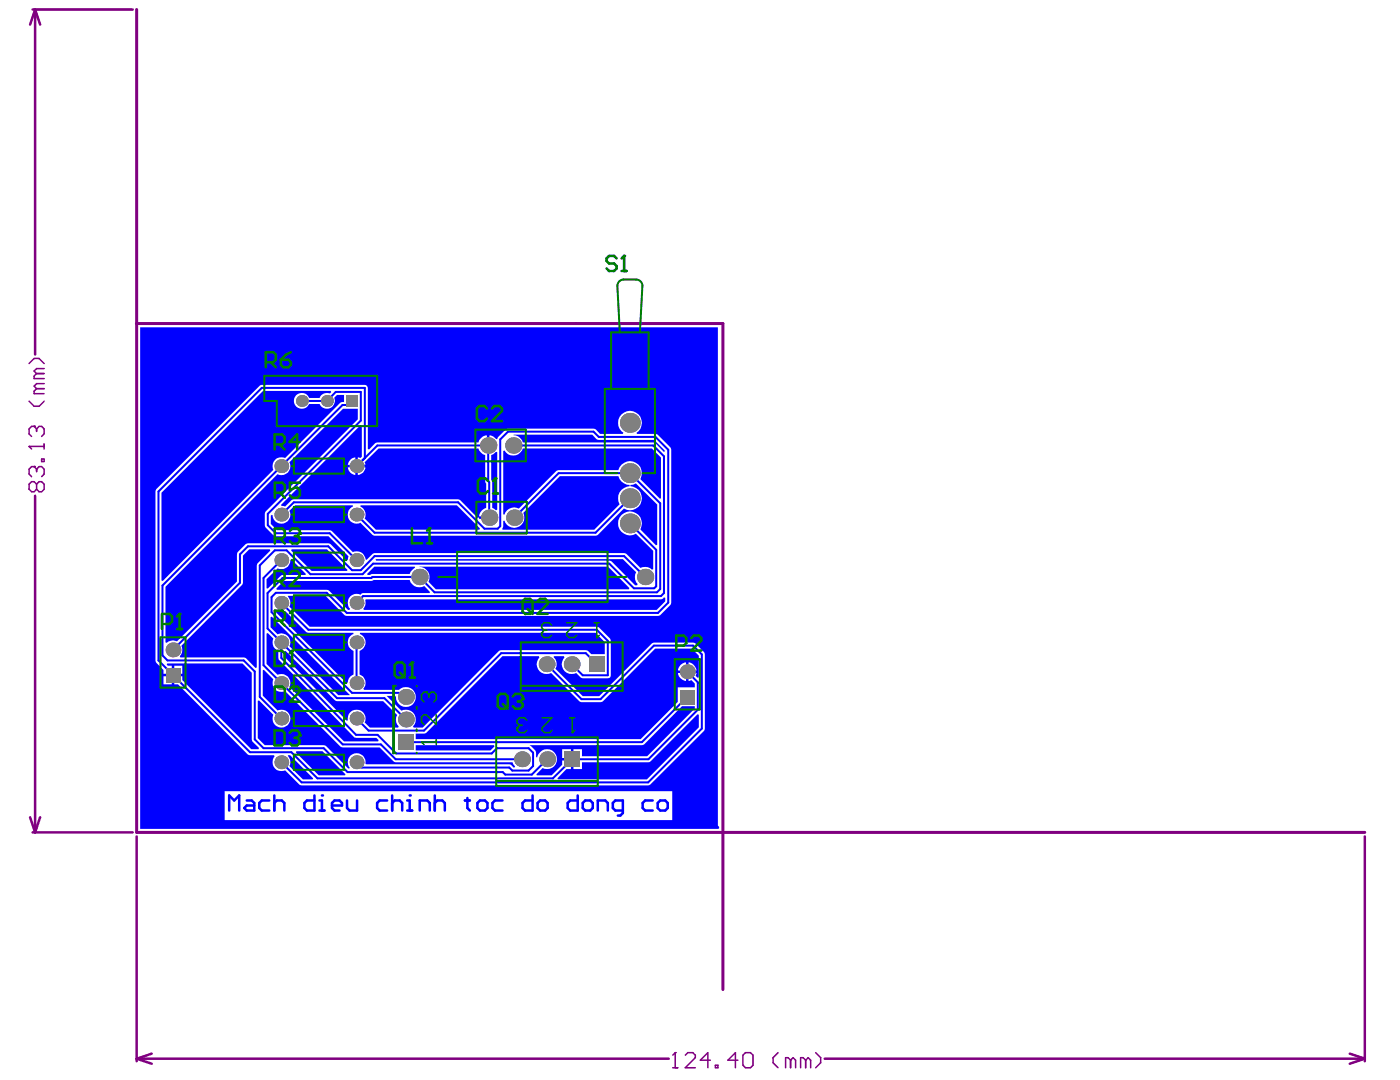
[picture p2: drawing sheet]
<svg xmlns="http://www.w3.org/2000/svg" width="279mm" height="215mm" viewBox="0 0 279 215" stroke-linecap="round" stroke-linejoin="round" font-family="sans-serif">
<path d="M27.2 1.9v164h244.8M27.2 64.5h116.9v132.7" fill="none" stroke="#800080" stroke-width=".6"/>
<g fill="none" stroke="#800080" stroke-width=".5">
<path d="M6.5 1.9h19.9M7 1.9l1 3M7 1.9l-1 3M7 1.9v68.7M7 98.8v67.1M6 162.9l1 3M6.5 165.9h19.9M8 162.9l-1 3M27.2 166.7v44.8M272 166.7v44.8M27.2 210.9l3 1.1M27.2 210.9h106.1"/>
<path d="M30.2 209.9l-3 1M164.4 210.9h107.6M269 209.9l3 1M272 210.9l-3 1.1"/>
</g>
<g fill="none" stroke="#800080" stroke-width=".3">
<path d="M5.8 79.9l1 1h1l1-1M5.8 72.4l1-1h1l1 1M7.3 77.4l-.5 .5v.5h2M7.3 74.4l-.5 .5v.5h2M7.3 77.4h1.5M7.3 74.4h1.5M8.8 76.4h-1.5l-.5 .5 .5 .5M8.8 73.4h-1.5l-.5 .5 .5 .5M5.8 89h.1M5.8 89h3M5.8 89l.5 .5M6.8 93h.1"/>
<path d="M6.8 85h.1M6.8 85h-.5l-.5 .5v1l.5 .5M6.8 93h-.5l-.5 .5v1l.5 .5M6.8 93l.5 .5M6.8 85l.5 .5M7.3 96.5l-.5-.5h-.5l-.5 .5v1l.5 .5h.5l.5-.5M7.3 96.5l.5-.5h.5l.5 .5v1l-.5 .5h-.5l-.5-.5M7.3 85.5l.5-.5h.5l.5 .5v1l-.5 .5M7.3 93.5l.5-.5h.5l.5 .5v1l-.5 .5M7.3 85.5v.5M7.3 93.5v.5M7.3 96.5v1"/>
<path d="M8.3 91.5h.5v.5h-.5zM8.8 88.5v1M134.1 212.8h1M134.6 209.7h.1M134.6 209.7v3.1M134.6 209.7l-.5 .5M136.6 210.2l.5-.5h1l.5 .5v.5l-2 2.1h2M141.6 211.2h-2l1.5-1.5v3.1M142.6 212.3h.5v.5h-.5zM147.1 211.2h-2l1.5-1.5v3.1M148.6 209.7h1l.5 .5v2.1l-.5 .5h-1l-.5-.5v-2.1zM155.1 209.7l-1 1v1.1l1 1"/>
<path d="M157.6 211.2l-.5-.5h-.5v2.1M157.6 211.2v1.6M157.6 211.2l.5-.5 .5 .5v1.6M160.6 211.2l-.5-.5h-.5v2.1M160.6 211.2v1.6M160.6 211.2l.5-.5 .5 .5v1.6M162.6 209.7l1 1v1.1l-1 1"/>
</g>
<g fill="#00f">
<path d="M74.6 112.9h8.1v.3a2.13 2.13 0 0 0-1 1.2h-7.5l-.4 .2h-.5l-.1-.2z"/>
<path d="M58.1 109.5h7.1l4.1 4.1-.1 .2h-7.1l-4.1-4.1z"/>
<path d="M97.9 90.7l.4-.2 .6-.5 .2 .1v11.4l-.2 .2-.8-.5z"/>
<path d="M57.4 150.5h.4l4.6 4.6-.1 .2h-1.9l-2.7-2.7a1.98 1.98 0 0 0-.3-2.1z"/>
<path d="M59.1 149.7h5.2l4.6 4.6-.1 .2h-5.3l-4.5-4.6z"/>
<path d="M82.9 148.5h15.6l.1 .2-.8 .8h-14.9z"/>
<path d="M53.1 115.4l2.2-2.1a1.82 1.82 0 0 0 2.6-1.7l.2-.1 2.9 2.9-.1 .2h-4.8l-2.7 2.7-.3-.1z"/>
<path d="M83.6 112.9h37.6l4.2 4.3-.1 .2h-38.4l-1.5-1.5a2.08 2.08 0 0 0-1.8-3z"/>
<path d="M74.9 111.4h49.2l2.7 2.6a2.01 2.01 0 0 0 .3 2.4l-.1 .2h-.4l-4.7-4.7-.5-.2h-46.4z"/>
<path d="M49.7 109.5h4.1l.1 .2-2.6 2.6-.1 .4v20.3l-.3 .1-1.9-2-.4-.1h-12.7l-.1-.3a1.71 1.71 0 0 0 .3-2l12.2-12.2 .1-.4v-5.4z"/>
<path d="M71.8 126.1h46.9l1.8 1.8v2.4h-2.7l-.6-.6-.5-.2-17 .1-15.4 15.4h-1.8l-.2-.3a1.96 1.96 0 0 0 .2-2.5 1.96 1.96 0 0 0-2.5-.6l-2.9-2.9h1.7l.1 .2a1.98 1.98 0 0 0 2.5 1.9 1.98 1.98 0 0 0 1.2-2.9 1.98 1.98 0 0 0-3.1-.4h-6.9l-.2-.3a1.72 1.72 0 0 0-.7-2.8v-4.7a1.79 1.79 0 0 0 1.2-1.7 1.79 1.79 0 0 0-1.2-1.7z"/>
<path d="M71.9 100.7h19.2l4.6 4.6-.1 .2h-20.7l-2.2-2.2a1.68 1.68 0 0 0-.9-2.4z"/>
<path d="M100.3 103.8l.3-.1a2.04 2.04 0 0 0 2.7 1.3 2.04 2.04 0 0 0 1-2.8l7.3-7.3h11.6a2.35 2.35 0 0 0 2.3 1.7v.3a2.41 2.41 0 0 0-2 3.6l-5.1 5h-18.2z"/>
<path d="M54.7 121.6l.2-.1a1.84 1.84 0 0 0 1.9 .2l4.4 4.3 9.2 .1 .1 .2a1.8 1.8 0 0 0-1.2 1.7 1.8 1.8 0 0 0 1.2 1.7v4.7a1.69 1.69 0 0 0-1.2 1.6l-.2 .1-14.4-14.4z"/>
<path d="M100.3 89.9l.3-.1a2 2 0 0 0 1.9 1 2 2 0 0 0 1.7-1.4h25.7l1.8 1.8v8.1l-.2 .1-3.9-3.9a2.4 2.4 0 0 0-1.1-3.4 2.4 2.4 0 0 0-3.3 1.6h-12.1l-7.7 7.6a2.02 2.02 0 0 0-2.8 1.2h-.3z"/>
<path d="M53.9 123l.3-.1 15.5 15.6h-2.3l-9.7-9.8a1.75 1.75 0 0 0-.3-2 1.75 1.75 0 0 0-2.1-.3l-1.4-1.4z"/>
<path d="M56.7 129.8l.2-.1 9.9 9.9 .4 .1h9.2l2.8 2.8a1.86 1.86 0 0 0 .3 2.2l-.1 .3h-5.7l-1-1.1a1.78 1.78 0 0 0-1.4-2.5 1.78 1.78 0 0 0-2 2.1l-.2 .1-12.4-12.8z"/>
<path d="M54 102.7l.3-.1a1.77 1.77 0 0 0 2.2 1.7 1.77 1.77 0 0 0 1.2-2.5l1.1-1.1h11.5l.1 .2a1.76 1.76 0 0 0-.9 2.4 1.76 1.76 0 0 0 2.3 .8l2.5 2.5 .4 .1h44l.4-.1 5.2-5.3a2.4 2.4 0 0 0 3.6-1.4 2.4 2.4 0 0 0-2.3-3v-.3l1.1-.3 4.3 4.2v8.1l-.3 .1-3.1-3.2a2.39 2.39 0 0 0-1.5-3.6 2.39 2.39 0 0 0-2.8 2.7 2.39 2.39 0 0 0 3.4 1.7l3.5 3.5v3.6l-.3 .1a1.96 1.96 0 0 0-2.3-.3l-2.8-2.8-.4-.2h-49.7l-.4 .2-1.2 1.2-.2-.1a1.78 1.78 0 0 0-2.6-1.5l-4.4-4.3-10.7-.1-1.2-1.2z"/>
<path d="M56.6 115.8h17.4l.5-.2h7.2a1.96 1.96 0 0 0 2.9 1.2l1.1 1.2-.1 .2h-13.2l-.6 .3a1.74 1.74 0 0 0-2.2 .5 1.74 1.74 0 0 0 .2 2.3l-.1 .2h-.3l-4-3.9-10.2-.1-.1-.2z"/>
<path d="M57.7 92.1l10.7-10.7h2.9v2.2l-18.4 18.3-.1 .5v2.5l1.7 1.8 .5 .1h10.5l4 4.1-.2 .7-.2 .1-3.2-3.3-.5-.1h-16.2l-1.9 1.9-.1 5.7-11.9 11.9a1.77 1.77 0 0 0-2.1 .3l-.2-.1v-11.1l22.3-22.4a1.74 1.74 0 0 0 2.1-.3 1.74 1.74 0 0 0 .3-2.1z"/>
<path d="M72.9 119.4h58.8l.6-.4 .3 .1v.7l-1.7 1.7h-58.4l-.1-.2a1.56 1.56 0 0 0 .4-1.7z"/>
<path d="M102.4 86.6h15.6l.9 .9 .4 .2h11.1l2.1 2.1-.2 .3-1.7-1.8-.4-.1h-26a2.02 2.02 0 0 0-1.9-1.5z"/>
<path d="M52.4 133.6l.2-.1 1.9 1.9a1.77 1.77 0 0 0 .3 2 1.77 1.77 0 0 0 2 .3l11.3 11.2h7.6l2.7 2.8 .5 .2h23.3l.5 .8-.1 .2h-.2l-.4-.4-.5-.2h-28.5l-.2-.2a1.77 1.77 0 0 0-2.2-2 1.77 1.77 0 0 0-.9 2.9l-.3 .1-4.6-4.6h-12l-1.4-1.4v-7.4l.2-.1 2.9 2.8a1.8 1.8 0 0 0 1.3 2.6 1.8 1.8 0 0 0 2.1-2.1 1.8 1.8 0 0 0-2.6-1.3l-2.9-3z"/>
<path d="M53.1 126.2l.3-.1 1.1 1.1a1.84 1.84 0 0 0 1 2.5l.1 1.7 15 15.5 4.4 .1 .5 .5-.1 .2h-6.8l-10.9-10.8a1.77 1.77 0 0 0-.3-2.1 1.77 1.77 0 0 0-2.1-.3l-2.2-2.2z"/>
<path d="M52.4 77.9h13.5l.1 .2-.2 .3-.2-.1a1.5 1.5 0 0 0-1.9 1h-2.1a1.58 1.58 0 0 0-2.4-.7 1.58 1.58 0 0 0 0 2.6 1.58 1.58 0 0 0 2.4-.7h2.1a1.58 1.58 0 0 0 2.1 .8 1.58 1.58 0 0 0 .8-2.1l.6-.5h1.4v1.4l-.8 .1-11 11.1a1.77 1.77 0 0 0-2 .3 1.77 1.77 0 0 0-.3 2l-22.1 22.2-.2-.1v-17.5z"/>
<path d="M71.9 84.7l.2 .1v6.2l-.3 .3-.5-.2v1.5h1.5l-.1-.5 2.8-2.7h19.9a2.03 2.03 0 0 0 1.3 1.3l.2 10.5a1.93 1.93 0 0 0-1.4 1.7h2v.5h-2v-.3l-.3 .1-3.5-3.6-.4-.1h-32.7l-.5 .1-1.3 1.3-.7-.1-.1-.2zM69.8 91.6l-.5 1h1.5v-1.5l-.6 .2zM71.3 93.1v1.5a1.54 1.54 0 0 0 1.5-1.5zM69.3 93.1a1.64 1.64 0 0 0 1.5 1.5v-1.5z"/>
<path d="M27.9 65.2h115.2v99.3l.2 .3v.2l-.1 .2h-115.3zM31.1 97.5l-.1 .4v33.9l1.6 1.7v.8h1.6v-1.7h-.8l-.2-.2 .1-.2h15l1.9 1.9v13.2l.1 .5 1.3 1.2-.1 .3h-1.4l-13.8-13.8v-.7h-1.6v1.6h.8l13.9 13.9 .4 .2h4.8l.1 .2a1.77 1.77 0 0 0 0 2.3 1.77 1.77 0 0 0 2.1 .5l2.9 2.8 .4 .2h69.1l.4-.2 10.8-10.9 .1-15-.2-.5-1.9-1.8-8.1-.1-.4 .2-10.5 10.5h-3.3l-5.4-5.5a1.87 1.87 0 0 0-.3-2.3v-.2h2l.1 .3a1.98 1.98 0 0 0-.1 2.5 1.98 1.98 0 0 0 2.4 .6l.9 .9 .4 .2h5a.53 .53 0 0 0 .6-.6v-7.2l-2.5-2.5h-57.5l-4-4a1.98 1.98 0 0 0-.3-2.2h7.5l3.8 3.9 .4 .1h62.3l2.2-2.2 .2-.4v-30.5l-.2-.4-2.7-2.7h-4v-.3a2.38 2.38 0 0 0 .5-3.5 2.38 2.38 0 0 0-3.6 0 2.38 2.38 0 0 0 .4 3.5l-.1 .3h-4.5l-.9-.9-.4-.2h-17l-.5 .2-1.5 1.5-.2 .4h-.2a1.67 1.67 0 0 0-1.3-.7v2h-.5v-2a1.75 1.75 0 0 0-1.7 1.4h-20.2l-.4 .1-1.2 1.3-.3-.1v-12.2l-.3-.6h-20.8l-.4 .1zM34.7 132.6v1.7h1.6v-1.7zM32.6 134.8v1.6h1.6v-1.6zM44.8 157.6v5.8h89.2v-5.8z"/>
<path d="M82.9 146.2h1.6l.5-.2 15.2-15.3h7.2l.1 .3a1.98 1.98 0 0 0-.1 2.5 1.98 1.98 0 0 0 2.5 .6l5.6 5.7 .4 .1h3.8l.4-.1 10.5-10.6h7.3l1.4 1.4v4.4l-.3 .1-.4-.4 .2-.6h-1.6v1.6l.6-.2 .7 .7v.8h-3.4v2.9l-7.4 7.4h-44.8zM137.2 132v1.6h1.6a1.84 1.84 0 0 0-1.6-1.6zM135.6 132.5l-.3 .4-.2 .7h1.6v-1.6l-.7 .2zM135.1 134.1a1.84 1.84 0 0 0 1.6 1.6v-1.6z"/>
<path d="M105.6 148.5l22.6-.1 7.7-7.7h2.6v.5l-9.5 9.5h-13v-1.4h-1.7v3.9h1.7v-1.3h13.2l.5-.2 9.3-9.4 .3 .1v2.5l-10.4 10.4h-17.7l-.1-.2 1.8-1.9h.9v-1.7h-1.7v.9l-2.1 2.1h-3l-.1-.2 1.3-1.3a1.98 1.98 0 0 0 2.7-1 1.98 1.98 0 0 0-1.3-2.6 1.98 1.98 0 0 0-2.5 1.5h-.2l-.2-1.4zM112.1 149.3v1.7h1.7v-1.7z"/>
</g>
<g fill="none" stroke="#00f" stroke-width=".4">
<path d="M60.2 79.9h5l1.7-1.8h5v5.7l-18.5 18.6v2.2l1.6 1.6h10.7l5.4 5.4M70.2 79.9l-.8 .8h-1.1l-35.9 36v13.9l1 1h15.2l2.2 2.2v13.5l1.7 1.8h12l4.8 4.7h30.9l.5 .5h5.3l3.1-3M72.7 91.3v-14h-20.5l-20.6 20.6v33.7l18.2 18.3h8.3l5.2 5.2h46.9l3.9-3.8h15.1l9.9-9.9v-5.4l-2.1-2.1M72.7 91.3l2.5-2.5h22.1l.2 14.3M72.7 91.3l-1.6 1.6M102.3 88.8h27.9l2.1 2.1v27.3l-.6 .6h-59.3l-1.3 1.3M125.5 99.3l-6.8 6.8h-44l-3.6-3.6M56.1 102.5l2.5-2.4h32.7l5.3 5.2h2.6l.5-.5v-17.2l1.6-1.6h17l1 1.1h11.3l2.6 2.5v30.5l-2.1 2h-62l-4-4h-10.1l-.9 .9v3l16.1 16.1h10.7v.8M56.1 111.6l-3.6 3.6v17.3l15.8 15.8h7.6l3 3h25.2M102.5 103.1l8.9-8.8h14.1l6.1 6v17.1l-.7 .6h-44.3l-3-3h-9.4l-.2 .2h-17.7l-3 3v7l2.8 2.8M125.5 104.3l5.3 5.3v7.2l-.4 .4h-4.1l-4.9-4.9h-47l-2.1 2.1h-10.4l-4.8-4.7h-2.3l-3 3v26.2l4.3 4.3M128.6 115l-4.2-4.2h-49.7l-2.8 2.8h-1.7l-4.8-4.7h-16l-1.6 1.6v5.6l-13.3 13.4"/>
<path d="M56.1 128v3.1l14.9 15.3h4.3l3.7 3.7h19l1.1-1h6.3l.9 .9v2.6l-.9 .9h-3.3l-.6-.6h-29.4l-1-1M56.1 120.1l5.4 5.4h57.4l2.2 2.2v6.9h-5l-2.1-2.3M56.1 128l11.1 11.1h9.4l4.3 4.3M71.1 128v8.1M109 132.3l6.9 7h3.8l10.6-10.7h7.8l1.8 1.8v14.8l-10.7 10.7h-69.1l-4-4M118.9 132.3l-2.2-2.2h-16.8l-15.4 15.5h-11l-2.4-2.4M137 138.9l-9.1 9h-47"/>
</g>
<path d="M49.2 159.5h1l.5 .5v1.5h-1.5l-.5-.5 .5-.5h1.5M53.7 159.5h-1.5l-.5 .5v1l.5 .5h1.5M54.7 158.5v3M62.7 158.5v3h-1.5l-.5-.5v-1l.5-.5h1.5M63.7 159.5h.5v2M45.7 161.5v-3l1 1 1-1v3M54.7 160l.5-.5h1l.5 .5v1.5M63.7 161.5h1" fill="none" stroke="#00f" stroke-width=".5"/>
<circle cx="64.2" cy="158.5" r=".25" fill="#00f"/>
<path d="M69.2 159.5v1.5l.5 .5h1.5v-2M77.2 159.5h-1.5l-.5 .5v1l.5 .5h1.5M78.2 158.5v3M81.2 159.5h.5v2M66.2 160.5h2v-.5l-.5-.5h-1l-.5 .5v1l.5 .5h1M78.2 160l.5-.5h1l.5 .5v1.5M81.2 161.5h1" fill="none" stroke="#00f" stroke-width=".5"/>
<circle cx="81.7" cy="158.5" r=".25" fill="#00f"/>
<g fill="none" stroke="#00f" stroke-width=".5">
<path d="M86.7 158.5v3M92.7 159.5h1M93.2 159v2l.5 .5M95.7 159.5h1l.5 .5v1l-.5 .5h-1l-.5-.5v-1zM100.2 159.5h-1.5l-.5 .5v1l.5 .5h1.5M106.2 158.5v3h-1.5l-.5-.5v-1l.5-.5h1.5M107.7 159.5h1l.5 .5v1l-.5 .5h-1l-.5-.5v-1zM115.1 158.5v3h-1.4l-.5-.5v-1l.5-.5h1.4M116.6 159.5h1l.5 .5v1l-.5 .5h-1l-.5-.5v-1zM130.1 159.5h-1.5l-.5 .5v1l.5 .5h1.5M131.6 159.5h1l.5 .5v1l-.5 .5h-1l-.5-.5v-1zM83.7 161.5v-2h1.5l.5 .5v1.5"/>
<path d="M86.7 160l.5-.5h1l.5 .5v1.5M119.1 161.5v-2h1.5l.5 .5v1.5M124.1 161.5h-1.5l-.5-.5v-1l.5-.5h1.5v2.5l-.5 .5h-.5"/>
</g>
<g fill="#808080">
<circle cx="65.2" cy="79.9" r="1.17"/>
<circle cx="109" cy="132.3" r="1.57"/>
<circle cx="137" cy="133.9" r="1.47"/>
<circle cx="34.5" cy="129.5" r="1.47"/>
<circle cx="71.1" cy="143.2" r="1.37"/>
<circle cx="71.1" cy="128" r="1.37"/>
<circle cx="71.1" cy="111.6" r="1.37"/>
<circle cx="71.1" cy="102.5" r="1.37"/>
<circle cx="71.1" cy="92.9" r="1.37"/>
<circle cx="60.2" cy="79.9" r="1.17"/>
<circle cx="80.9" cy="143.4" r="1.57"/>
<circle cx="83.6" cy="115" r="1.62"/>
<circle cx="97.5" cy="103.1" r="1.62"/>
<circle cx="102.5" cy="103.1" r="1.62"/>
<circle cx="109.1" cy="151.3" r="1.57"/>
<circle cx="114" cy="132.3" r="1.57"/>
<circle cx="128.6" cy="115" r="1.62"/>
<circle cx="125.5" cy="99.3" r="1.97"/>
<circle cx="125.5" cy="94.3" r="1.97"/>
<circle cx="125.5" cy="84.3" r="1.97"/>
<circle cx="71.1" cy="151.9" r="1.37"/>
<circle cx="71.1" cy="120.1" r="1.37"/>
<circle cx="71.1" cy="136.1" r="1.37"/>
<circle cx="80.9" cy="138.9" r="1.57"/>
<circle cx="97.3" cy="88.8" r="1.62"/>
<circle cx="102.3" cy="88.8" r="1.62"/>
<circle cx="125.5" cy="104.3" r="1.97"/>
<circle cx="56.1" cy="143.2" r="1.37"/>
<circle cx="56.1" cy="128" r="1.37"/>
<circle cx="56.1" cy="111.6" r="1.37"/>
<circle cx="56.1" cy="102.5" r="1.37"/>
<circle cx="56.1" cy="92.9" r="1.37"/>
<circle cx="104.1" cy="151.3" r="1.57"/>
<circle cx="56.1" cy="151.9" r="1.37"/>
<circle cx="56.1" cy="120.1" r="1.37"/>
<circle cx="56.1" cy="136.1" r="1.37"/>
</g>
<g fill="#808080">
<path d="M135.5 137.4h2.9v3h-2.9z" fill-rule="evenodd"/>
<path d="M33 133h3v3h-3z" fill-rule="evenodd"/>
<path d="M69 78.7h2.4v2.4h-2.4z" fill-rule="evenodd"/>
<path d="M79.4 146.3h3.1v3.2h-3.1z" fill-rule="evenodd"/>
<path d="M112.5 149.7h3.1v3.2h-3.1z" fill-rule="evenodd"/>
<path d="M117.3 130.8h3.2v3.2h-3.2z" fill-rule="evenodd"/>
<path d="M135.5 137.4h2.9v3h-2.9z" fill-rule="evenodd"/>
<path d="M33 133h3v3h-3z" fill-rule="evenodd"/>
<path d="M69 78.7h2.4v2.4h-2.4z" fill-rule="evenodd"/>
<path d="M79.4 146.3h3.1v3.2h-3.1z" fill-rule="evenodd"/>
<path d="M112.5 149.7h3.1v3.2h-3.1z" fill-rule="evenodd"/>
<path d="M117.3 130.8h3.2v3.2h-3.2z" fill-rule="evenodd"/>
</g>
<g fill="none" stroke="#008000" stroke-width=".4">
<path d="M123 57l.5 9.2M124.3 55.7h2.5M128 57l-.5 9.2M52.7 74.9h22.5v10h-20v-5h-2.5zM121.8 77.5v-11.3h7.5v11.3M58.1 92.9h.5M58.6 91.4h10v3h-10zM68.6 92.9h.4M94.8 85.6h10v6.3h-10zM95 100h10v6.3h-10zM123 94.3h-2.5v-16.8h10v16.8h-2.5M58.1 111.6h.5"/>
<path d="M58.1 102.5h.5M58.6 101h10v3h-10zM58.6 110.1h10v3h-10zM58.6 118.6h10v3h-10zM68.6 111.6h.4M68.6 102.5h.4M87.4 115h3.7M91.1 110h30v10h-30zM121.1 115h3.7M32 127h5v10h-5zM58.1 136.1h.5M58.1 128h.5"/>
<path d="M58.1 120.1h.5M58.6 126.5h10v3h-10zM58.6 134.6h10v3h-10zM68.6 136.1h.4M68.6 128h.4M68.6 120.1h.4M78.5 136.7v13.4M78.9 136.7h-.5v13.4h.5M83.1 136.7v.1M103.8 128h20.3v9.7h-20.3zM103.8 136.7h20.3M134.5 131.3h5v10.1h-5z"/>
<path d="M58.1 151.9h.5M58.1 143.2h.5M58.6 141.7h10v3h-10zM58.6 150.4h10v3h-10zM68.6 151.9h.4M68.6 143.2h.4M83.1 140.9v.4M83.1 145.3v.4M83.1 150v.1M98.9 146.9h20.2v9.7h-20.2zM98.9 155.6h20.2"/>
</g>
<path d="M108 126.1h.1M108 126.1v.5l.5 .4h1l.5-.4M108.5 125.6l-.5 .5M108.5 125.6h.5M110 124.6l-.5-.5h-1l-.5 .5v.5l.5 .5M108.1 143h1.9l-1.9 2v.5l.5 .5h1l.4-.5M113.6 143h1M114.1 146h.1M114.1 143v3M114.6 145.5l-.5 .5" fill="none" stroke="#008000" stroke-width=".3"/>
<path d="M32.3 124.3h1.5l.5-.5v-1l-.5-.5h-1.5v3M35.3 125.3h1M35.8 122.3v3" fill="none" stroke="#008000" stroke-width=".5"/>
<circle cx="35.8" cy="122.3" r=".25" fill="#008000"/>
<path d="M35.8 122.3l-.5 .5M79.2 132h1l.5 .5v2l-.5 .5h-1l-.5-.5v-2zM79.7 134l1 1M81.7 135h1M82.2 132v3" fill="none" stroke="#008000" stroke-width=".5"/>
<path d="M85 137.9h.1M85 137.9h-.5l-.5 .5v1l.5 .5M85 137.9l.5 .5M85.5 138.4l.5-.5h.5l.5 .5v1l-.5 .5M85.5 138.4v.5M84 147.9h.1M84 147.9h3M84 147.9l.5 .5M87 142.4v2l-2-2h-.5l-.5 .5v1l.5 .5M87 147.4v1" fill="none" stroke="#008000" stroke-width=".3"/>
<circle cx="82.2" cy="132" r=".25" fill="#008000"/>
<path d="M82.2 132l-.5 .5M99.7 138.3h1l.5 .5v1.9l-.5 .5h-1l-.5-.5v-1.9zM102.2 138.8l.5-.5h1l.5 .5v.5M100.2 140.3l1 .9" fill="none" stroke="#008000" stroke-width=".5"/>
<circle cx="104.2" cy="139.3" r=".25" fill="#008000"/>
<path d="M97.3 95.8l-.5-.5h-1l-.5 .5v2l.5 .5h1l.5-.5M98.3 98.3h1M98.8 95.3v3M103.2 139.8h.5M103.7 139.8l.5 .5v.4l-.5 .5h-1l-.5-.5M104.2 139.3l-.5 .5" fill="none" stroke="#008000" stroke-width=".5"/>
<circle cx="98.8" cy="95.3" r=".25" fill="#008000"/>
<path d="M97.1 81.4l-.5-.5h-1l-.5 .5v2l.5 .5h1l.5-.5M98.1 81.4l.5-.5h1l.5 .5v.5l-2 2h2M98.8 95.3l-.5 .5M82.1 105.2v3.1h2M85.1 108.3h1M85.6 105.2v3.1" fill="none" stroke="#008000" stroke-width=".5"/>
<path d="M113 124.1h1.9l-1.9 2v.5l.5 .4h1l.4-.4M118.4 124.1h1M118.9 127h.1M118.9 124.1v2.9M119.4 126.6l-.5 .4" fill="none" stroke="#008000" stroke-width=".3"/>
<circle cx="85.6" cy="105.2" r=".25" fill="#008000"/>
<path d="M85.6 105.2l-.5 .5M54.7 145.5h1.5l.5 .5v2l-.5 .5h-1.5zM57.7 146l.5-.5h1l.5 .5v.5" fill="none" stroke="#008000" stroke-width=".5"/>
<circle cx="59.7" cy="146.5" r=".25" fill="#008000"/>
<path d="M54.7 129.7h1.5l.5 .5v2l-.5 .5h-1.5zM57.7 132.7h1M58.2 129.7v3M58.7 147h.5M59.2 147l.5 .5v.5l-.5 .5h-1l-.5-.5M59.7 146.5l-.5 .5" fill="none" stroke="#008000" stroke-width=".5"/>
<circle cx="58.2" cy="129.7" r=".25" fill="#008000"/>
<path d="M122.9 51.5l-.5-.5h-1l-.5 .5v.5l.5 .5h1l.5 .5v.5l-.5 .5h-1l-.5-.5M123.9 54h1M124.4 51v3M54.8 98.2h1.5l.5-.5v-1l-.5-.5h-1.5v3M55.8 98.2l1 1M59.8 96.2h-2v1.5l1-.5h.5l.5 .5v1l-.5 .5h-1l-.5-.5M54.7 115.8h1.5l.5-.5v-1l-.5-.5h-1.5v3M55.7 115.8l1 1M57.7 114.3l.5-.5h1l.5 .5v.5l-2 2h2M58.2 129.7l-.5 .5" fill="none" stroke="#008000" stroke-width=".5"/>
<path d="M103.1 145h.1M103.1 145v.5l.5 .5h1l.4-.5M103.6 144.5l-.5 .5M103.6 144.5h.5M105 143.5l-.4-.5h-1l-.5 .5v.5l.5 .5" fill="none" stroke="#008000" stroke-width=".3"/>
<circle cx="124.4" cy="51" r=".25" fill="#008000"/>
<path d="M124.4 51l-.5 .5M54.8 123.7h1.5l.5-.5v-1l-.5-.5h-1.5v3M54.8 136.8h1.5l.5 .5v2l-.5 .5h-1.5zM55.8 123.7l1 1M57.8 137.3l.5-.5h1l.5 .5v.5l-2 2h2M57.8 124.7h1M58.3 121.7v3M134.8 128.6h1.5l.5-.5v-1l-.5-.5h-1.5v3M137.8 127.1l.5-.5h1l.5 .5v.5l-2 2h2" fill="none" stroke="#008000" stroke-width=".5"/>
<circle cx="58.3" cy="121.7" r=".25" fill="#008000"/>
<path d="M54.8 107.3h1.5l.5-.5v-1l-.5-.5h-1.5v3M55.8 107.3l1 1M57.8 105.8l.5-.5h1l.5 .5v.5M58.3 121.7l-.5 .5" fill="none" stroke="#008000" stroke-width=".5"/>
<circle cx="59.8" cy="106.3" r=".25" fill="#008000"/>
<g fill="none" stroke="#008000" stroke-width=".5">
<path d="M53 72.2h1.5l.5-.5v-1l-.5-.5h-1.5v3M54 72.2l1 1M56 71.7h1.5l.5 .5v.5l-.5 .5h-1l-.5-.5zM58 70.2l-1 .5-1 1M54.7 88.6h1.5l.5-.5v-1l-.5-.5h-1.5v3M55.7 88.6l1 1M59.7 88.1h-2l1.5-1.5v3M58.8 106.8h.5M59.3 106.8l.5 .5v.5l-.5 .5h-1l-.5-.5M59.8 106.3l-.5 .5M104.7 119.3h1l.5 .5v2l-.5 .5h-1l-.5-.5v-2zM107.2 119.8l.5-.5h1l.5 .5v.5l-2 2h2"/>
<path d="M105.2 121.3l1 1"/>
</g>
<path d="M124.3 55.7a1.25 1.25 0 0 0-1.3 1.3M126.8 55.7a1.25 1.25 0 0 1 1.2 1.3" fill="none" stroke="#008000" stroke-width=".4"/>
</svg>
